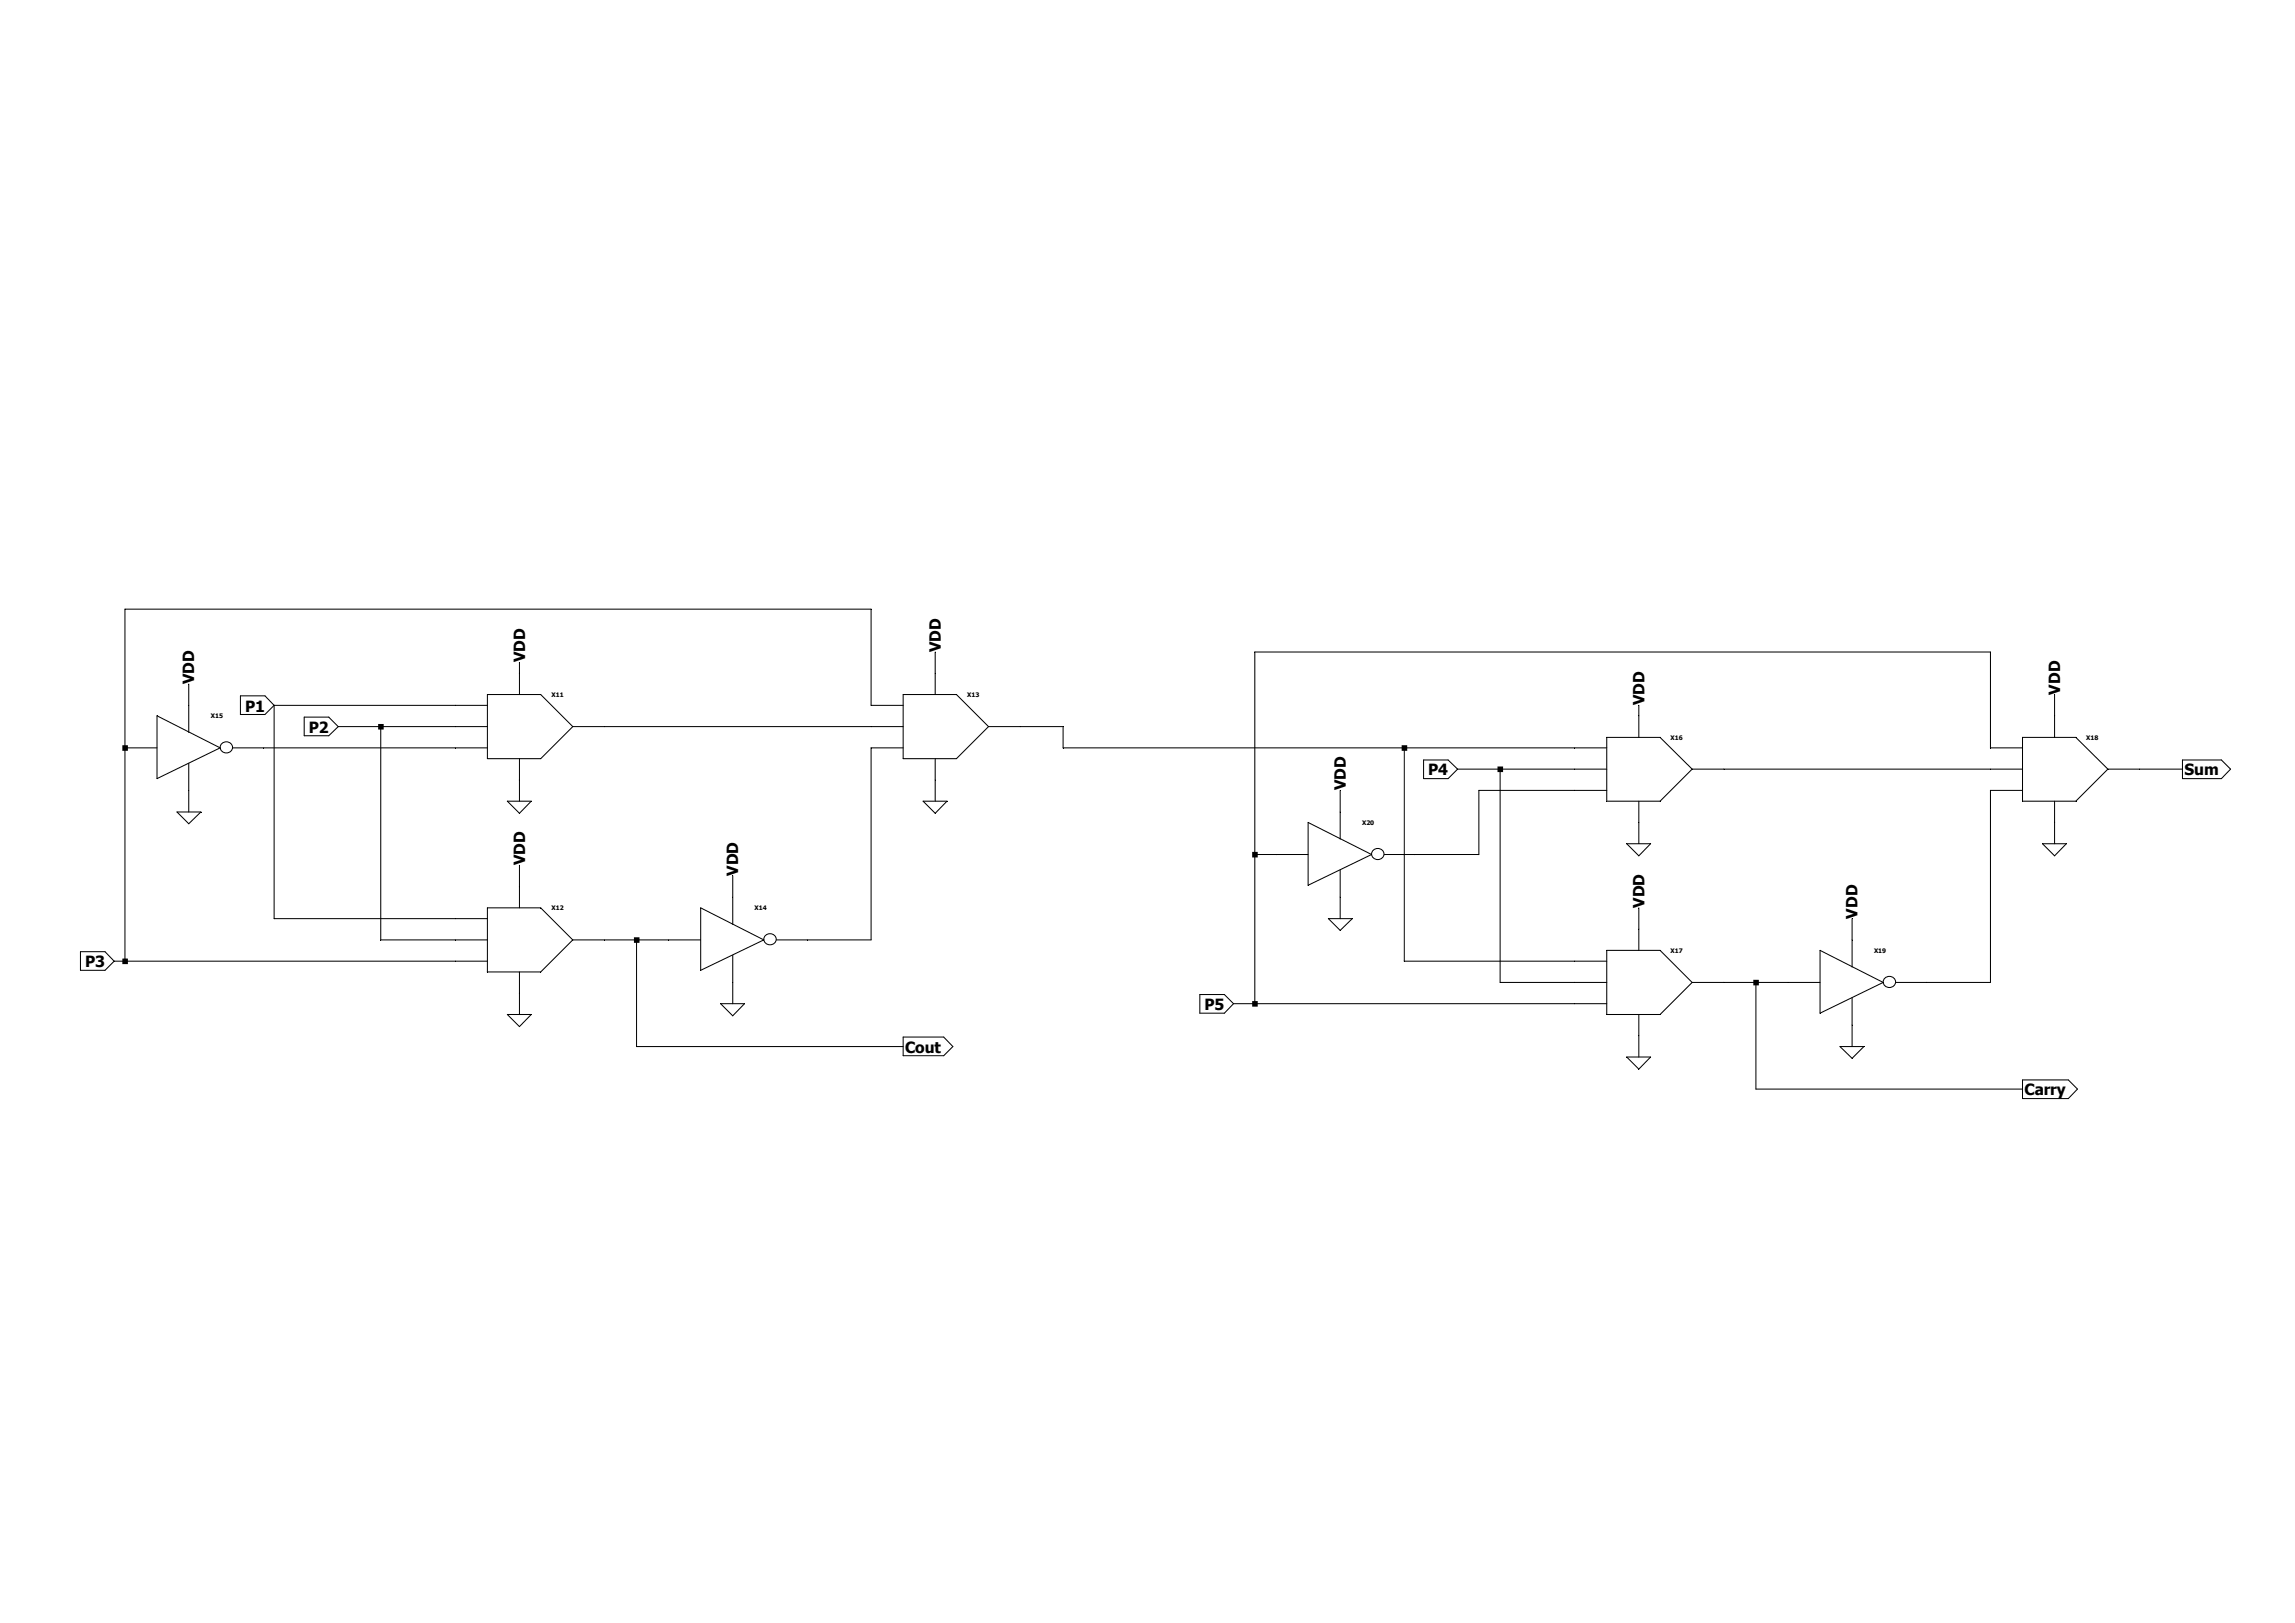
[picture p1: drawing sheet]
<svg xmlns="http://www.w3.org/2000/svg" width="297mm" height="210mm" viewBox="0 0 297 210" stroke-linecap="round" stroke-linejoin="round" font-family="sans-serif">
<defs><g id="words">
<g font-size="2">
<text x="25.1" y="88.5" transform="rotate(-90 25.1 88.5)">VDD</text>
<text x="67.9" y="85.7" transform="rotate(-90 67.9 85.7)">VDD</text>
<text x="121.7" y="84.4" transform="rotate(-90 121.7 84.4)">VDD</text>
<text x="266.6" y="89.9" transform="rotate(-90 266.6 89.9)">VDD</text>
<text x="31.7" y="92.1">P1</text>
<text x="40" y="94.8">P2</text>
<text x="212.8" y="91.3" transform="rotate(-90 212.8 91.3)">VDD</text>
<text x="184.8" y="100.3">P4</text>
<text x="282.7" y="100.3">Sum</text>
<text x="174.2" y="102.3" transform="rotate(-90 174.2 102.3)">VDD</text>
<text x="67.9" y="112" transform="rotate(-90 67.9 112)">VDD</text>
<text x="95.5" y="113.3" transform="rotate(-90 95.5 113.3)">VDD</text>
<text x="212.8" y="117.5" transform="rotate(-90 212.8 117.5)">VDD</text>
<text x="240.4" y="118.9" transform="rotate(-90 240.4 118.9)">VDD</text>
<text x="11" y="125.2">P3</text>
<text x="155.9" y="130.7">P5</text>
<text x="117.1" y="136.2">Cout</text>
<text x="262" y="141.7">Carry</text>
</g>
<g font-size=".8">
<text x="27.3" y="93">X15</text>
<text x="71.4" y="90.2">X11</text>
<text x="125.2" y="90.2">X13</text>
<text x="216.2" y="95.8">X16</text>
<text x="270" y="95.8">X18</text>
<text x="176.3" y="106.8">X20</text>
<text x="71.4" y="117.8">X12</text>
<text x="97.7" y="117.8">X14</text>
<text x="216.2" y="123.3">X17</text>
<text x="242.5" y="123.3">X19</text>
</g>
</g></defs>
<g fill="none" stroke="#000" stroke-width=".13">
<path d="M16.2 96.8h4.1M20.3 92.6l8.2 4.2-8.2 4zM24.4 88.5v6.3M24.4 98.8v6.3M28.7 96.2a.75 .75 0 0 1 1.2 0 .75 .75 0 0 1-.3 1.2 .74 .74 0 0 1-.9-.2 .74 .74 0 0 1 0-1zM30.1 96.8h33M31.1 90h3.2l1.2 1.3-1.2 1.2h-3.2zM35.5 91.3h27.6M35.5 91.3v27.6h27.6M39.4 92.8h3.1l1.3 1.2-1.3 1.2h-3.1zM43.8 94h19.3M49.3 94v27.6h13.8"/>
<path d="M63.1 89.9h6.9l4.1 4.1-4.1 4.2h-6.9zM67.2 85.7v4.2M67.2 98.2v5.5M74.1 94h42.8M116.9 89.9h6.9l4.1 4.1-4.1 4.2h-6.9zM116.9 91.3h-4.2v-12.5h-96.5v45.6M116.9 96.8h-4.2v24.8h-12.2M121 84.4v5.5M121 98.2v5.5M127.9 94h9.7v2.8h70.3M181.7 96.8v27.6h26.2M184.2 98.3h3.2l1.2 1.2-1.2 1.3h-3.2z"/>
<path d="M188.6 99.5h19.3M194.1 99.5v27.6h13.8M207.9 95.4h6.9l4.2 4.1-4.2 4.2h-6.9zM212.1 91.3v4.1M219 99.5h42.7M261.7 96.8h-4.1v-12.4h-95.2v45.5M261.7 95.4h6.9l4.2 4.1-4.2 4.2h-6.9zM265.9 89.9v5.5M272.8 99.5h9.6M282.4 98.3h5.1l1.2 1.2-1.2 1.3h-5.1zM22.9 105.1h3.1l-1.6 1.5zM63.1 117.5h6.9l4.1 4.1-4.1 4.2h-6.9z"/>
<path d="M65.7 103.7h3l-1.5 1.5zM67.2 112v5.5M90.7 117.5l8.1 4.1-8.1 4zM94.8 113.3v6.3M119.5 103.7h3.1l-1.6 1.5zM162.4 110.6h6.9M169.3 106.4l8.2 4.2-8.2 4zM171.9 118.9h3.1l-1.6 1.5zM173.4 102.3v6.3M173.4 112.6v6.3M177.7 110a.75 .75 0 0 1 1.2 0 .75 .75 0 0 1-.3 1.2 .74 .74 0 0 1-.9-.2 .74 .74 0 0 1 0-1zM207.9 102.3h-16.5v8.3h-12.2"/>
<path d="M210.5 109.2h3.1l-1.5 1.5zM212.1 103.7v5.5M212.1 117.5v5.5M239.7 118.9v6.2M261.7 102.3h-4.1v24.8h-12.2M264.3 109.2h3.1l-1.5 1.5zM265.9 103.7v5.5M10.4 123.1h3.2l1.2 1.3-1.2 1.2h-3.2zM14.8 124.4h48.3M65.7 131.3h3l-1.5 1.5zM67.2 125.8v5.5M74.1 121.6h16.6"/>
<path d="M82.4 121.6v13.8h34.5M93.3 129.9h3.1l-1.6 1.5zM94.8 123.6v6.3M99.1 121a.75 .75 0 0 1 1.2 .1 .75 .75 0 0 1-.3 1.1 .74 .74 0 0 1-1-.2 .74 .74 0 0 1 .1-1zM116.9 134.2h5.2l1.2 1.2-1.2 1.2h-5.2zM155.3 128.7h3.2l1.1 1.2-1.1 1.2h-3.2zM159.6 129.9h48.3M207.9 123h6.9l4.2 4.1-4.2 4.2h-6.9zM210.5 136.8h3.1l-1.5 1.5zM212.1 131.3v5.5M219 127.1h16.5M227.2 127.1v13.8h34.5"/>
<path d="M235.5 123l8.2 4.1-8.2 4zM238.1 135.4h3.1l-1.5 1.5zM239.7 129.1v6.3M243.9 126.6a.75 .75 0 0 1 1.2 0 .75 .75 0 0 1-.3 1.1 .74 .74 0 0 1-.9-.2 .74 .74 0 0 1 0-.9zM261.7 139.7h6l1.2 1.2-1.2 1.3h-6z"/>
</g>
<path d="M15.8 96.4h.8v.8h-.8zM15.8 124h.8v.8h-.8zM48.9 93.7h.8v.7h-.8zM82 121.3h.8v.7h-.8zM162.1 110.2h.7v.8h-.7zM162.1 129.5h.7v.8h-.7zM181.4 96.4h.7v.8h-.7zM193.8 99.2h.7v.7h-.7zM226.9 126.8h.7v.7h-.7z" fill-rule="evenodd" fill="#000"/>
<use href="#words"/>
</svg>
